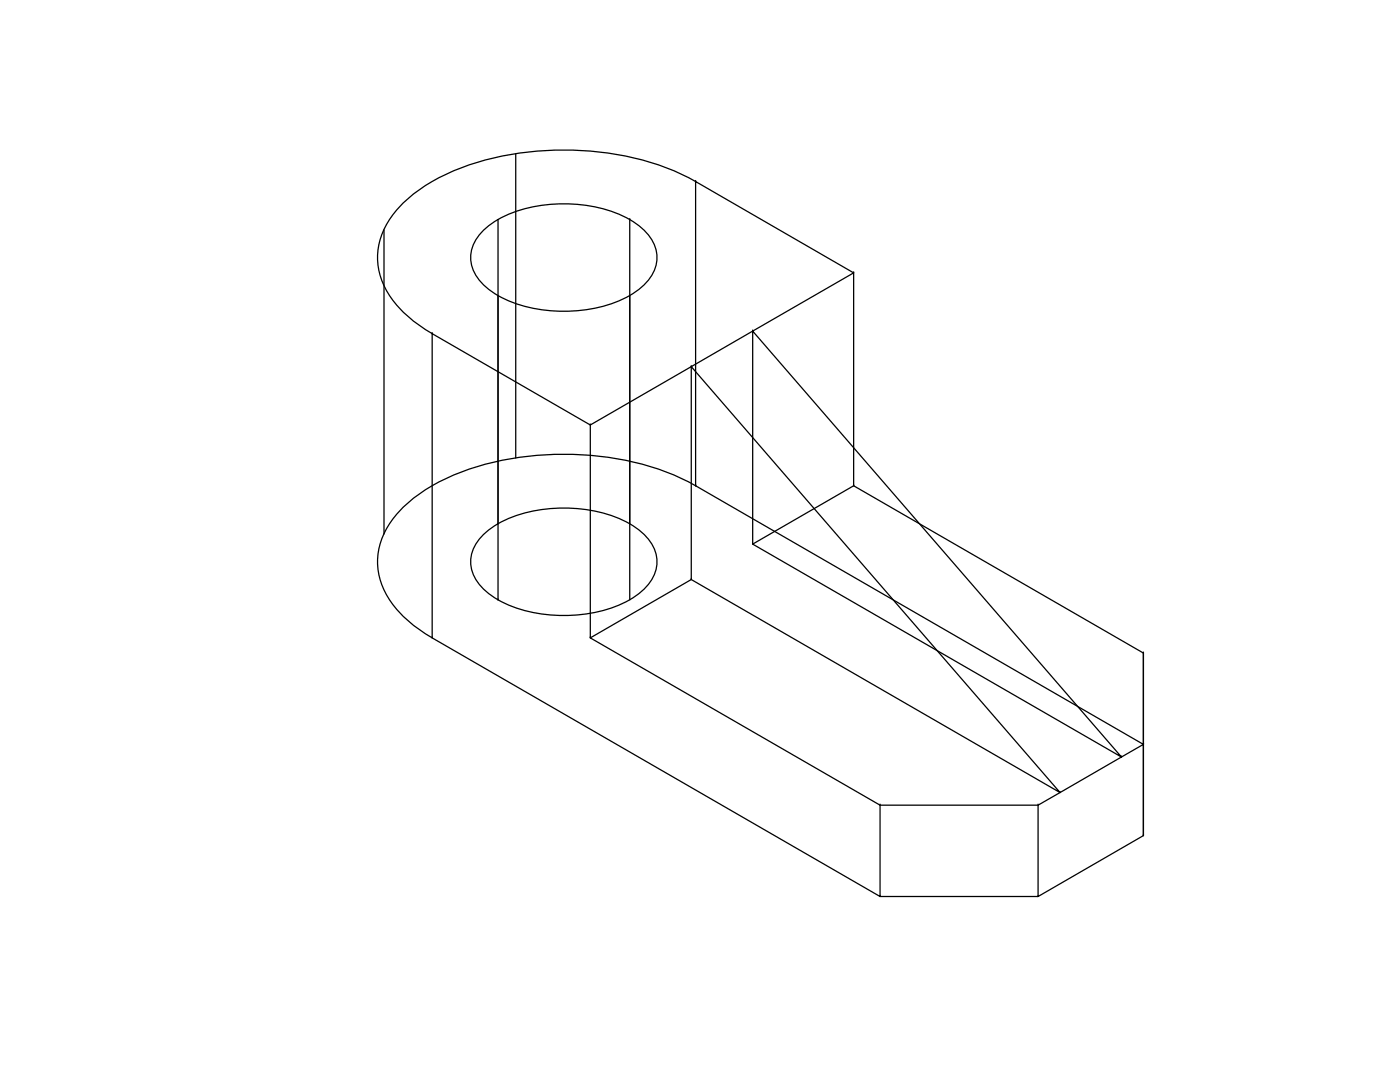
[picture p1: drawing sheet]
<svg xmlns="http://www.w3.org/2000/svg" width="279mm" height="216mm" viewBox="0 0 279 216" stroke-linecap="round" stroke-linejoin="round" font-family="sans-serif">
<!-- layer: 0 -->
<g fill="none" stroke="#000" stroke-width=".25">
<path d="M102.9 30.7v60.7M138.8 36.2a55 55 0 0 0-30-6.2 50.5 50.5 0 0 0-24.5 7.5 18.7 18.7 0 0 0-8.7 11.5 14.1 14.1 0 0 0 3.9 12.3 27.4 27.4 0 0 0 6.7 5.3M138.8 36.2l31.6 18.2v42.5l57.8 33.4v18.2l-89.4-51.6zM138.8 36.2h.1M76.6 45.9v60.7M96.9 45.6a23.8 23.8 0 0 1 14.8-4.9 26 26 0 0 1 15.3 4 8.4 8.4 0 0 1 4.1 7.2 8.8 8.8 0 0 1-4.1 6.2 26.5 26.5 0 0 1-17 3.9 23.2 23.2 0 0 1-13.1-4.8 7.1 7.1 0 0 1-1.8-9.6zM99.4 43.8v75.9M125.7 43.8h.1M125.7 43.8v75.9M170.4 54.4l-32.4 18.8 73.6 84.9-73.6-42.5M170.4 54.4h.1M86.2 66.6l31.6 18.2v42.5l57.8 33.4v18.2l-89.4-51.6z"/>
<path d="M86.2 66.6h.1M138 73.2v42.4l-20.2 11.7M138 73.2h.1M138 73.2l-20.2 11.6M150.2 66.1l73.6 85-73.6-42.5zM150.2 66.1h.1M117.8 84.8h.1M138.8 96.9a55 55 0 0 0-30-6.2 50.5 50.5 0 0 0-24.5 7.5 18.7 18.7 0 0 0-8.7 11.5 14.1 14.1 0 0 0 3.9 12.3 27.4 27.4 0 0 0 6.7 5.3M138.8 96.9h.1M170.4 96.9h.1M170.4 96.9l-20.2 11.7M96.9 106.3a23.8 23.8 0 0 1 14.8-4.9 26 26 0 0 1 15.3 4 8.4 8.4 0 0 1 4.1 7.2 8.8 8.8 0 0 1-4.1 6.2 26.5 26.5 0 0 1-17 3.9 23.2 23.2 0 0 1-13.1-4.8 7.1 7.1 0 0 1-1.8-9.6z"/>
<path d="M99.4 119.7h.1M138 115.6h.1M150.2 108.6h.1M86.2 127.3h.1M117.8 127.3h.1M228.2 130.3h.1M228.2 130.3v36.4M211.6 158.1h.1M223.8 151.1h.1M228.2 148.5h.1M175.6 178.9h.1M175.6 160.7h.1"/>
<path d="M175.6 178.9h31.6M175.6 160.7h31.6M207.2 160.7l21-12.2v18.2l-21 12.2zM207.2 160.7h.1M207.2 178.9h.1M228.2 166.7h.1"/>
</g>
</svg>
